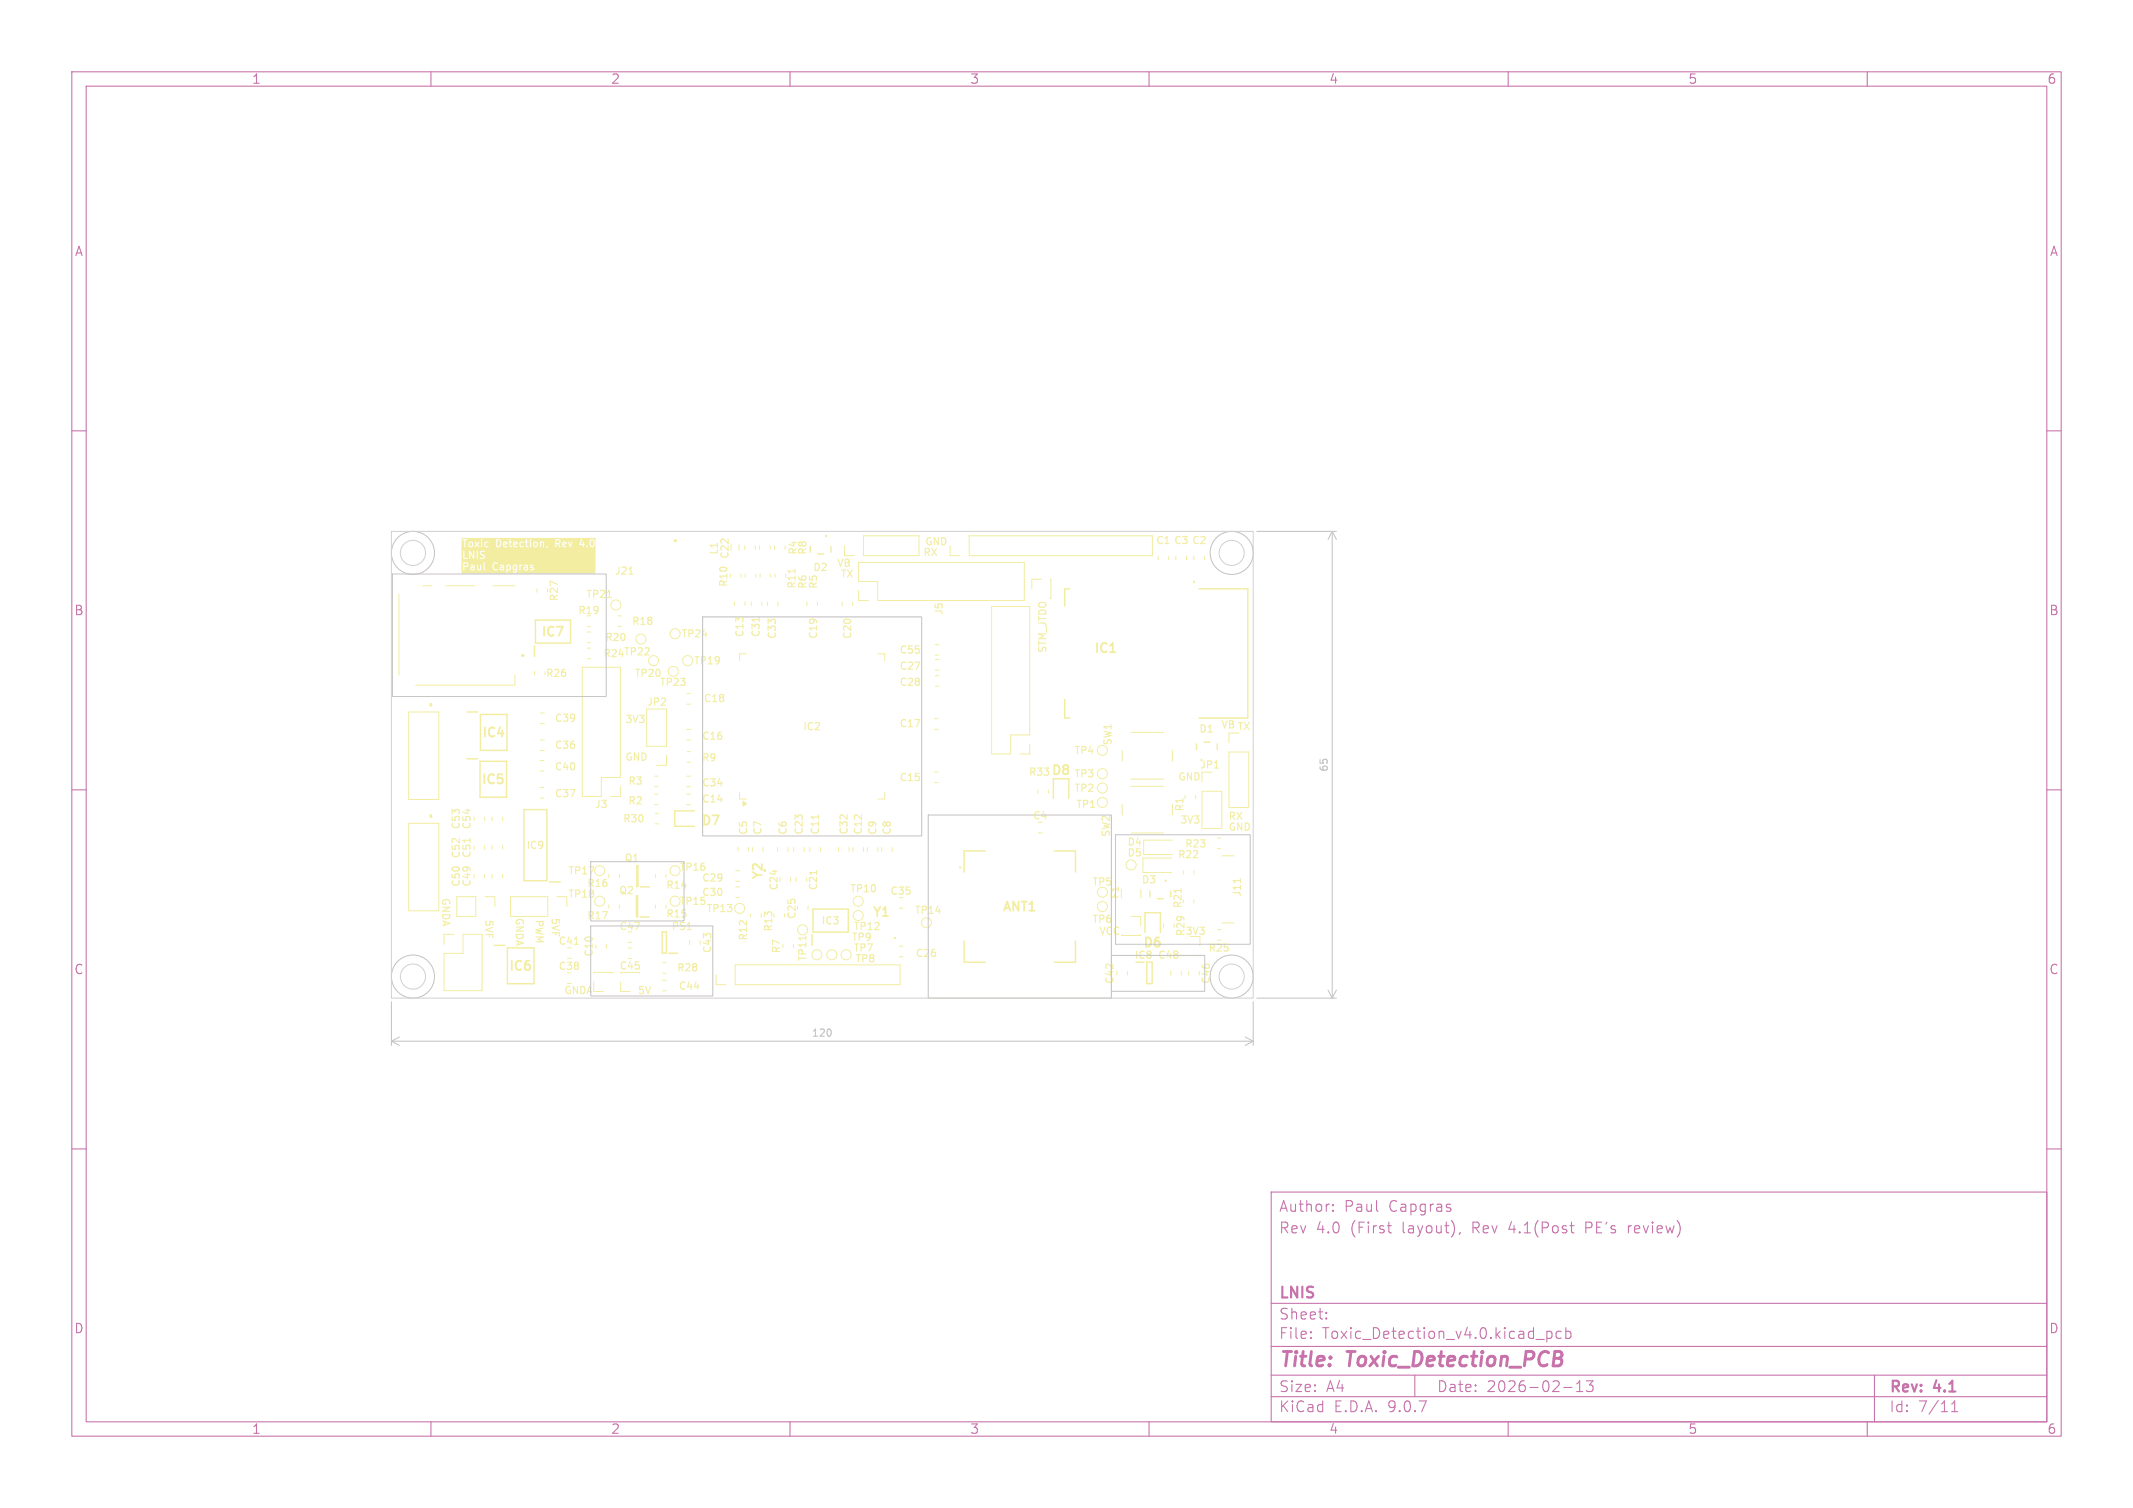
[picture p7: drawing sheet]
<svg xmlns="http://www.w3.org/2000/svg" width="297mm" height="210mm" viewBox="0 0 297 210" stroke-linecap="round" stroke-linejoin="round" font-family="sans-serif">
<defs><g id="words">
<g font-size="2.8" fill="#c872ab">
<text x="178" y="190.9">Title:</text>
<text x="187.7" y="190.9">Toxic_Detection_PCB</text>
</g>
<g font-size="2.1" fill="#c872ab">
<text x="178" y="172">Rev</text>
<text x="178" y="169">Author:</text>
<text x="183.2" y="172">4.0</text>
<text x="187.2" y="169">Paul</text>
<text x="188.1" y="172">(First</text>
<text x="193.4" y="169">Capgras</text>
<text x="195.4" y="172">layout),</text>
<text x="205.2" y="172">Rev</text>
<text x="210.5" y="172">4.1(Post</text>
<text x="221.3" y="172">PE's</text>
<text x="227.3" y="172">review)</text>
<text x="178" y="184">Sheet:</text>
<text x="178" y="181.2">LNIS</text>
<text x="178" y="186.7">File:</text>
<text x="184.1" y="186.7">Toxic_Detection_v4.0.kicad_pcb</text>
<text x="178" y="196.9">KiCad</text>
<text x="178" y="194.1">Size:</text>
<text x="184.7" y="194.1">A4</text>
<text x="185.7" y="196.9">E.D.A.</text>
<text x="193.3" y="196.9">9.0.7</text>
<text x="200" y="194.1">Date:</text>
<text x="207" y="194.1">2026-02-13</text>
<text x="263" y="194.3">Rev:</text>
<text x="263" y="196.9">Id:</text>
<text x="267.1" y="196.9">7/11</text>
<text x="269.4" y="194.3">4.1</text>
</g>
<g font-size="1.8" fill="#c872ab">
<text x="35" y="11.9">1</text>
<text x="85" y="11.9">2</text>
<text x="135" y="11.9">3</text>
<text x="185" y="11.9">4</text>
<text x="235" y="11.9">5</text>
<text x="285" y="11.9">6</text>
<text x="10.3" y="35.9">A</text>
<text x="285.4" y="35.9">A</text>
<text x="10.3" y="85.9">B</text>
<text x="285.3" y="85.9">B</text>
<text x="10.3" y="135.9">C</text>
<text x="285.3" y="135.9">C</text>
<text x="10.3" y="185.9">D</text>
<text x="285.3" y="185.9">D</text>
<text x="35" y="199.9">1</text>
<text x="85" y="199.9">2</text>
<text x="135" y="199.9">3</text>
<text x="185" y="199.9">4</text>
<text x="235" y="199.9">5</text>
<text x="285" y="199.9">6</text>
</g>
<g font-size="1.8" fill="#f2eda1">
<text x="75.2" y="89">IC7</text>
<text x="152.2" y="91.3">IC1</text>
<text x="67" y="103">IC4</text>
<text x="66.9" y="109.5">IC5</text>
<text x="146.3" y="108.3">D8</text>
<text x="97.5" y="115.3">D7</text>
<text x="106.5" y="122.7" transform="rotate(-90 106.5 122.7)">Y2</text>
<text x="121.3" y="128">Y1</text>
<text x="139.4" y="127.3">ANT1</text>
<text x="70.7" y="135.5">IC6</text>
<text x="159" y="132.3">D6</text>
</g>
<g font-size="1.4" fill="#f2eda1">
<text x="100.2" y="77.3" transform="rotate(-90 100.2 77.3)">L1</text>
<text x="101.7" y="77.9" transform="rotate(-90 101.7 77.9)">C22</text>
<text x="111.2" y="77.4" transform="rotate(-90 111.2 77.4)">R4</text>
<text x="112.5" y="77.4" transform="rotate(-90 112.5 77.4)">R8</text>
<text x="128.5" y="77.5">RX</text>
<text x="128.8" y="76">GND</text>
<text x="160.9" y="76">C1 C3 C2</text>
<text x="77.9" y="83.8" transform="rotate(-90 77.9 83.8)">R27</text>
<text x="81.5" y="83.5">TP21</text>
<text x="85.5" y="80.2">J21</text>
<text x="101.5" y="81.8" transform="rotate(-90 101.5 81.8)">R10</text>
<text x="111" y="82.1" transform="rotate(-90 111 82.1)">R11</text>
<text x="112.5" y="82.1" transform="rotate(-90 112.5 82.1)">R6</text>
<text x="113.1" y="79.7">D2</text>
<text x="114" y="82.1" transform="rotate(-90 114 82.1)">R5</text>
<text x="116.5" y="79">VB</text>
<text x="117" y="80.5">TX</text>
<text x="80.4" y="85.7">R19</text>
<text x="84.2" y="89.5">R20</text>
<text x="87.9" y="87.2">R18</text>
<text x="94.8" y="89">TP24</text>
<text x="103.7" y="88.8" transform="rotate(-90 103.7 88.8)">C13</text>
<text x="106" y="88.8" transform="rotate(-90 106 88.8)">C31</text>
<text x="108.2" y="89.1" transform="rotate(-90 108.2 89.1)">C33</text>
<text x="114" y="89.1" transform="rotate(-90 114 89.1)">C19</text>
<text x="118.7" y="89.1" transform="rotate(-90 118.7 89.1)">C20</text>
<text x="131.5" y="85.7" transform="rotate(-90 131.5 85.7)">J5</text>
<text x="75.9" y="94.5">R26</text>
<text x="83.9" y="91.7">R24 TP22</text>
<text x="88.3" y="94.5">TP20</text>
<text x="91.8" y="95.7">TP23</text>
<text x="96.5" y="92.7">TP19</text>
<text x="125.2" y="95.7">C28</text>
<text x="125.2" y="91.2">C55</text>
<text x="125.2" y="93.5">C27</text>
<text x="145.7" y="91" transform="rotate(-90 145.7 91)">STM_JTDO</text>
<text x="77.2" y="100.7">C39</text>
<text x="87" y="100.8">3V3</text>
<text x="90" y="98.5">JP2</text>
<text x="97.9" y="98">C18</text>
<text x="111.7" y="101.9">IC2</text>
<text x="125.2" y="101.5">C17</text>
<text x="170" y="101.5">VB TX</text>
<text x="77.2" y="107.5">C40</text>
<text x="77.2" y="104.5">C36</text>
<text x="87" y="106">GND</text>
<text x="97.6" y="106.2">R9</text>
<text x="97.7" y="103.2">C16</text>
<text x="149.5" y="105.2">TP4</text>
<text x="155" y="103.9" transform="rotate(-90 155 103.9)">SW1</text>
<text x="166.9" y="102.2">D1</text>
<text x="167" y="107.2">JP1</text>
<text x="77.2" y="111.2">C37</text>
<text x="82.7" y="112.7">J3</text>
<text x="87.4" y="112.2">R2</text>
<text x="87.4" y="109.5">R3</text>
<text x="97.7" y="109.7">C34</text>
<text x="97.7" y="112">C14</text>
<text x="125.2" y="109">C15</text>
<text x="143.2" y="108.2">R33</text>
<text x="149.5" y="108.5">TP3</text>
<text x="149.5" y="110.5">TP2</text>
<text x="149.8" y="112.7">TP1</text>
<text x="164" y="108.8">GND</text>
<text x="165" y="113.1" transform="rotate(-90 165 113.1)">R1</text>
<text x="64.2" y="119.6" transform="rotate(-90 64.2 119.6)">C52</text>
<text x="64.2" y="115.6" transform="rotate(-90 64.2 115.6)">C53</text>
<text x="65.7" y="119.6" transform="rotate(-90 65.7 119.6)">C51</text>
<text x="65.7" y="115.6" transform="rotate(-90 65.7 115.6)">C54</text>
<text x="73.2" y="118.4">IC9</text>
<text x="86.7" y="114.7">R30</text>
<text x="104.2" y="116.4" transform="rotate(-90 104.2 116.4)">C5</text>
<text x="106.2" y="116.4" transform="rotate(-90 106.2 116.4)">C7</text>
<text x="109.7" y="116.4" transform="rotate(-90 109.7 116.4)">C6</text>
<text x="112" y="116.3" transform="rotate(-90 112 116.3)">C23</text>
<text x="114.2" y="116.3" transform="rotate(-90 114.2 116.3)">C11</text>
<text x="118.2" y="116.3" transform="rotate(-90 118.2 116.3)">C32</text>
<text x="120.2" y="116.3" transform="rotate(-90 120.2 116.3)">C12</text>
<text x="122.2" y="116.4" transform="rotate(-90 122.2 116.4)">C9</text>
<text x="124.2" y="116.4" transform="rotate(-90 124.2 116.4)">C8</text>
<text x="143.7" y="114.3">C4</text>
<text x="154.7" y="116.7" transform="rotate(-90 154.7 116.7)">SW2</text>
<text x="156.9" y="119.5">D5</text>
<text x="156.9" y="118">D4</text>
<text x="163.9" y="119.7">R22</text>
<text x="164.2" y="114.8">3V3</text>
<text x="164.9" y="118.2">R23</text>
<text x="171" y="115.8">GND</text>
<text x="171" y="114.3">RX</text>
<text x="61.5" y="125" transform="rotate(90 61.5 125)">GNDA</text>
<text x="64.2" y="123.6" transform="rotate(-90 64.2 123.6)">C50</text>
<text x="65.7" y="123.6" transform="rotate(-90 65.7 123.6)">C49</text>
<text x="79" y="125.2">TP18</text>
<text x="79" y="122">TP17</text>
<text x="81.7" y="123.7">R16</text>
<text x="86.1" y="124.7">Q2</text>
<text x="86.9" y="120.2">Q1</text>
<text x="92.7" y="124">R14</text>
<text x="94.5" y="121.5">TP16</text>
<text x="97.7" y="123">C29</text>
<text x="97.7" y="125">C30</text>
<text x="108.5" y="124.1" transform="rotate(-90 108.5 124.1)">C24</text>
<text x="114" y="124.1" transform="rotate(-90 114 124.1)">C21</text>
<text x="118.3" y="124.5">TP10</text>
<text x="123.9" y="124.8">C35</text>
<text x="152" y="123.5">TP5</text>
<text x="156" y="125.3" transform="rotate(-90 156 125.3)">F1</text>
<text x="158.9" y="123.2">D3</text>
<text x="173" y="125" transform="rotate(-90 173 125)">J11</text>
<text x="67.5" y="128" transform="rotate(90 67.5 128)">5VF</text>
<text x="71.7" y="127.8" transform="rotate(90 71.7 127.8)">GNDA</text>
<text x="74.5" y="128" transform="rotate(90 74.5 128)">PWM</text>
<text x="76.7" y="127.8" transform="rotate(90 76.7 127.8)">5VF</text>
<text x="77.7" y="131.8">C41</text>
<text x="81.7" y="128.2">R17</text>
<text x="86.2" y="129.7">C47</text>
<text x="92.7" y="128">R15</text>
<text x="93.4" y="129.7">PS1</text>
<text x="94.5" y="126.2">TP15</text>
<text x="98.3" y="127.2">TP13</text>
<text x="104.2" y="131.1" transform="rotate(-90 104.2 131.1)">R12</text>
<text x="107.7" y="129.8" transform="rotate(-90 107.7 129.8)">R13</text>
<text x="111" y="128.1" transform="rotate(-90 111 128.1)">C25</text>
<text x="114.3" y="128.9">IC3</text>
<text x="118.5" y="131.2">TP9</text>
<text x="118.8" y="129.7">TP12</text>
<text x="127.3" y="127.5">TP14</text>
<text x="152" y="128.7">TP6</text>
<text x="153" y="130.3">VCC</text>
<text x="164.7" y="126.6" transform="rotate(-90 164.7 126.6)">R21</text>
<text x="165" y="130.3">3V3</text>
<text x="165.1" y="130.5" transform="rotate(-90 165.1 130.5)">R29</text>
<text x="77.7" y="135.3">C38</text>
<text x="82.7" y="133.3" transform="rotate(-90 82.7 133.3)">C10</text>
<text x="86.2" y="135.2">C45</text>
<text x="94.2" y="135.5">R28</text>
<text x="99.2" y="132.8" transform="rotate(-90 99.2 132.8)">C43</text>
<text x="108.8" y="132.9" transform="rotate(-90 108.8 132.9)">R7</text>
<text x="112.5" y="134" transform="rotate(-90 112.5 134)">TP11</text>
<text x="118.8" y="132.7">TP7</text>
<text x="119" y="134.2">TP8</text>
<text x="127.4" y="133.5">C26</text>
<text x="155.2" y="137.1" transform="rotate(-90 155.2 137.1)">C42</text>
<text x="157.9" y="133.7">IC8</text>
<text x="161.2" y="133.7">C48</text>
<text x="168.2" y="132.7">R25</text>
<text x="168.7" y="137.1" transform="rotate(-90 168.7 137.1)">C46</text>
<text x="78.5" y="138.5">GNDA</text>
<text x="88.7" y="138.5">5V</text>
<text x="94.4" y="138">C44</text>
</g>
<g font-size="1.4" fill="#c2c2c2">
<text x="185.1" y="107.6" transform="rotate(-90 185.1 107.6)">65</text>
<text x="112.9" y="144.6">120</text>
</g>
</g></defs>
<g fill="none" stroke="#c872ab" stroke-width=".15">
<path d="M10 10h277v190h-277zM12 12h273v186h-273zM60 10v2M110 10v2M160 10v2M210 10v2M260 10v2M10 60h2M285 60h2M10 110h2M285 110h2M10 160h2"/>
<path d="M177 166h108v32h-108zM185.6 168.6h.1l-.1 .1M185.6 168.6h-.1l.1 .1M185.6 167.8v.1M185.6 168.6v.1M185.6 167.8h.1l-.1 .1M185.6 167.8h-.1l.1 .1M193.2 170.7h.5M193.5 171.6l.2 .1M202 168.3v.1v.2M203.3 171.6l-.1 .3M218.6 170.7h.6"/>
<path d="M218.9 171.6l.3 .1M226.7 170.7v1M226.8 170.8l-.1 .2M285 160h2M60 198v2M110 198v2M160 198v2M177 194.5h108M177 191.5h108M177 187.5h108M177 181.5h108M182.5 186.3h.1l-.1 .1"/>
<path d="M182.5 186.3v.1M182.5 185.5v.1M182.5 185.5h.1l-.1 .1M184.7 183.6v.1M184.7 183.6h-.1l.1 .1M184.7 182.8v.1M184.7 182.8h-.1l.1 .1M197 191.5v3M210 198v2M213.9 186.5h1.1M215.4 185.4v1.5M215.4 185.5l.4-.1 .3 .3v.4l-.1 .2-.2 .1-.4-.1"/>
<path d="M217.4 185.5l-.4-.1-.3 .3v.4l.1 .2 .2 .1 .4-.1M217.7 193.2h1.2M218 185.5l.5-.1 .2 .3v.4l-.1 .2-.1 .1-.5-.1M218 184.9v1.5M219.5 193.8h.9M219.5 192.7l.5-.4v1.5M220.9 192.3h.9l-.5 .6a.41 .41 0 0 1 .5 .3v.3l-.1 .2-.6 .1-.2-.1M260 198v2M261 191.5v6.5M271.7 196.6h.9M271.7 195.5l.5-.4v1.5"/>
</g>
<g fill="#f2eda1">
<path d="M71.6 78.8h.2v.5l-.2-.1z"/>
<path d="M70.7 78.8h.2l.1 .1v.3l-.1 .1h-.2z"/>
<path d="M65.6 79.1h.3v.2h-.3z"/>
<path d="M69.7 79.1h.3v.2h-.3z"/>
<path d="M73.1 79.1h.3v.2h-.3z"/>
<path d="M64.7 78.4l.3 .1v.3h-.3z"/>
<path d="M65.4 75.6h.2l.2 .1v.2l-.2 .2-.2-.2z"/>
<path d="M69.2 75.2a.42 .42 0 0 1 .5 .4 .42 .42 0 0 1-.5 .5z"/>
<path d="M70.2 75.6h.2l.1 .1h-.3z"/>
<path d="M71.6 75.6h.3v.1h-.3z"/>
<path d="M74.4 75.6h.2l.2 .1v.2l-.2 .2-.2-.2z"/>
<path d="M78.5 75.6h.2l.1 .1h-.4z"/>
<path d="M82.3 75.3l.1-.1a.48 .48 0 0 1 0 .9 .6 .6 0 0 1-.1-.8z"/>
<path d="M77.5 75.2l.3 .1 .1 .2-.4 .1z"/>
<path d="M64.3 74.9h18.6v5h-18.6v-1.5h.2l.1 1 .1-.3h.8l.1 .3h.5l-.1-.7h.4l.1 .7h.5l-.1-.8-.1 .1v.5v.1l-.2-.1-.1-.6-.1 .1-.7-.1-.2 .2h.4v.1h-.3l-.1 .2h-.8v-.1h.3l.2-.2v-.3l-.1-.1h2.2v.8l.2 .2h.1l-.1-.2v-.4h1.1l.1 .5 .3 .1h.3v-.1l-.1-.1a.29 .29 0 0 1-.4-.1h.8v.3h.5v-.7h.4l.1 1.1 .1-.1v-.3l.4-.1v-.4h.3v.3l.1 .2h.3l-.1 .2h-.2l-.1 .1h.5l.1-.2v-.8h.3l.1 .7 .1-.3h.4l.1 .3h.1h.4v-.6h.3l.1 .2 .3 .1-.1 .2h-.3l.1 .1h.3l.2-.2-.1-.2-.3-.1v-.1h.3l-.1-.2-.3 .1-.1 .1h-.3l-.2-.2h-.2l-.1 .2h.3l.1 .1h-.3l-.2 .2h-.4v-.3l.2-.1v-.1l-.4 .1-.7-.1-.2 .3h-.3l-.2-.3-.8 .1-.3-.1-.2 .2h.4v.1h-.3l-.1 .2h-.8a.42 .42 0 0 1 0-.5 .42 .42 0 0 1 .5-.1l-.1-.1-.2-.1-.3 .2-.1 .3h-1.1l-.1-.5-.1 .1h-2.2l-.1-.1-.7 .1v-1.6h.2l.1 1h.5v-.1h-.4v-.9h.6l.1 1h.1v-.8l.4 .8h.1v-1h.4v1h.1v-.8h.3l.1 .2 .5 .3-.2 .2h-.4v.1h.5l.2-.2-.1-.3-.4-.3 .1-.2 .4 .1v-.2h-.4l-.3 .3h-.3v-.3h-.6v.8l-.5-.8-1.1 .1v-.5h11.7l.1 .1 .2-.3-.1-.1-.2 .3h-11.7v-1.2l.4 .1v1h.1v-.5h.4v.3l.2 .2h.4l.1-.2-.1-.5h.3l.2 .3-.2 .3v.1l.3-.3 .2 .3h.1l-.2-.4 .3-.3h.2v.7h.1v-.5h.3v.3l.2 .2h.4v-.2l-.3 .1-.1-.2v-.3h.4l-.1-.2-.3 .1-.2 .2h-.3v-.3l-.1 .1-.3-.1-.3 .3-.2-.3-.4 .1-.2-.1-.2 .1-.2 .2h-.4v-.5h2.1l.2 .1 .1-.2h1.9v1l.1 .1h.4l.2-.6h.2l.1 .6h.5v-.2h-.4v-.1l.4-.1v-.3l.3 .1v.4l.2 .2 .2-.1-.2-.1v-.4h.4v.4l.2 .2h.2l.1-.1h-.3l-.1-.2 .4-.1 .1-.1h.2v.3l.1 .2h.4l.1-.1-.4-.1v-.3l.1-.1h.3v-.1l.3 .1v.4l.2 .2 .2-.1-.2-.1v-.4l.2-.1h.2l.1 .7 .1-.5h.2v.3l.2 .2h.4l.1-.2-.1-.5h.4v.7h.1v-.6h.3v.6h.1l.1-.6-.2-.2-.8 .1-.3-.1-.3 .3h-.2l-.1-.3-.3 .1-.2-.1v-.2h.4l.1 .1 .1-.2h3.3l.1 1.1h.1v-.4h.1l.3 .4h.1l-.2-.5 .2-.1h.3v.4l.2 .2h.3v-.2a.26 .26 0 0 1-.4-.1l.5-.1-.1-.3h.3l.3 .7 .2-.4h1.1v.1h.4l.1 .3 .1-.1h.3l.1 .1 .2-.1-.2-.1-.1 .1h-.3v-.2l.1-.1-.1-.1v-.2h.8l.1 .6 .3 .1 .3-.2v-.5l-.1-.3-.3-.1-.2 .1-.1 .3h-.8l-.1-.1-.1 .3h-.3l.2-.6-.1-.1-.2 .8h-1.1l.1-.3-.1-.1-.2 .5-.2-.5-.4 .1-.3-.1-.2 .2h-.3v-.3l-.2-.2h-.5h-3.3h-.1l-.1 .1h-.4l-.1-.1-.1 .3h-.6l-.3 .3h-.2l-.1-.2-.1-.1-.3 .1-.1 .1h-.4l.2-.1-.2-.1v-.3h-.1l-.1 .3h-.7l-.2 .2h-.2l-.1-.4-.3-.1-4.3 .1-.1-.1h-.7z"/>
</g>
<path d="M87.6 80h.5M110.7 79.2v.6M84.6 83.2h.5M105.7 86v.6M65.5 116.7v.6M114 113.5v.6M169.1 107h.6M80 131.5h.5M112.2 130.4v.5M113.7 121.2v.6M164.5 123.7v.6M172.7 122.4v.5" fill="none" stroke="#f2eda1" stroke-width=".15"/>
<path d="M154.6 90.8h.7" fill="none" stroke="#f2eda1" stroke-width=".25"/>
<g fill="none" stroke="#f2eda1" stroke-width=".14">
<path d="M102.9 75.8v.9M103.2 79.9v.5M103.7 76v.5M103.8 79.9v.5M105.2 76v.5M105.2 79.9v.5M105.8 76v.5M105.8 79.9v.5M107.2 76v.5M107.3 79.9v.5M107.8 76v.5M107.9 79.9v.5"/>
<path d="M109.3 76v.5M109.4 79.9v.5M117.6 76v1.4h1.4M119.5 78.3h23.1v5.3h-20.4v-2.6h-2.7zM120.2 74.6h7.8v2.8h-7.8zM132.3 76v1.4h1.4M134.9 74.6h25.6v2.8h-25.6zM161.3 77.5v.5M162.7 77.5v.5M163.7 77.5v.5M165.2 77.5v.5M166.2 77.5v.5"/>
<path d="M167.7 77.5v.5M55.6 82.8v11.2M56.9 99.2h4.2v12.1h-4.2zM58.9 81.6h1.2M62.1 81.6h4M68.6 81.6h3.1M71.7 94v1.4h-13.8M74.4 93.5v.5M74.8 82v.5M75.3 99.3h.5M76.2 82v.5M81.1 92.9h5.3v15.4h-2.7v2.6h-2.6z"/>
<path d="M81.8 90.3h.4M81.8 91.7h.4M81.8 87.2h.4M81.8 88h.4M81.8 89.5h.4M86 85.8h.5M86 87.2h.5M90 98.7h2.8v5.2h-2.8zM95.6 96.6h.5M95.6 98.1h.5M102.3 83.8v.5M103.7 83.8v.5"/>
<path d="M103.9 91.1h-.9v.9M104.6 83.8v.5M106.1 83.8v.5M106.9 83.8v.5M108.3 83.8v.5M112.4 83.8v.5M113.8 83.8v.5M117.3 83.8v.5M118.7 83.8v.5M119.5 82.3v1.3h1.4M122.2 91.1h1v.9M130.2 89.8h.5"/>
<path d="M130.2 91.2h.5M130.2 94.1h.6M130.2 95.6h.6M130.2 91.8h.6M130.2 93.3h.6M138.1 84.5h5.3v17.9h-2.7v2.6h-2.6zM145 80.7h-1.3v1.3M146.2 80.7h.1v2.6M56.9 114.7h4.2v12.1h-4.2zM67.5 113.8v.5M67.5 117.8v.5M68.5 113.8v.5"/>
<path d="M68.5 117.7v.6M70 113.8v.5M70 117.7v.6M75.2 105.9h.5M75.2 107.4h.5M75.2 109.7h.5M75.2 111.1h.5M75.3 100.8h.5M75.3 103h.5M75.3 104.5h.5M86.4 109.5v1.4h-1.4M91.1 108.1h.5"/>
<path d="M91.1 109.6h.5M91.1 110.6h.5M91.1 112.1h.5M91.2 113.3h.5M91.2 114.7h.5M92.8 105.2v1.4h-1.4M95.6 108.1h.5M95.6 109.6h.5M95.6 110.6h.5M95.6 112.1h.5M95.6 101.6h.5M95.6 103.1h.5"/>
<path d="M95.7 104.7h.5M95.7 106.1h.5M102.8 118v.5M103 110.3v1h.9M104.2 118v.5M104.8 118v.5M106.2 118v.5M108.3 118v.5M109.7 118v.5M110.5 118v.5M112 118v.5M112.8 118v.5"/>
<path d="M114.2 118v.5M116.8 118v.5M118.2 118v.5M118.8 118v.5M120.2 118v.5M120.8 118v.5M122.2 118v.5M122.8 118v.5M123.2 110.3v1h-1M124.2 118v.5M130.1 101.6h.5M130.1 107.5h.5"/>
<path d="M130.1 109h.5M130.1 100.1h.5M143.4 103.6v1.4h-1.4M144.5 110v.5M144.6 116h.5M146 110v.5M156.2 104.5v1.5M156.2 112v1.5M157.5 108.5h4.5M157.5 102h4.5M157.5 116h4.5M157.5 109.5h4.5"/>
<path d="M163.2 119.5h-4.1v2h4.1M163.2 104.5v1.5M163.2 112v1.5M163.2 117h-4v2h4M165 110.8v.4M166.5 110.8v.4M167.4 110.2h2.7v5.2h-2.7zM169.5 116.7h.5M169.5 118.2h.5M170.1 119.2h1.7M171.1 102.1v1.4M171.1 104.7h2.8v7.8h-2.8z"/>
<path d="M63.2 130.1h-1.4v1.4M63.6 124.9h2.7v2.7h-2.7zM64.5 130.1h2.6v7.9h-5.3v-5.2h2.7zM67.5 121.8v.5M67.5 124.9h1.4v1.4M68.5 121.8v.5M70 121.8v.5M71.1 124.9h5.2v2.7h-5.2zM77.5 124.9h1.4v1.4M79 137h.5M79 133.5h.5M82.7 136.8v1.3h1.3"/>
<path d="M82.7 135.5v-.1h2.6v.1M84.4 131.6v.5M84.8 121.8v.4M84.8 126v.5M86.2 121.8v.4M86.2 126v.5M86.4 136.8v1.3h1.3M86.4 135.4h2.7M87.5 131.2h.5M87.5 132h.5M87.5 133.5h.5M91.3 121.8v.4"/>
<path d="M91.3 126v.5M92.2 136.5h.6M92.2 138h.6M92.3 134.1h.4M92.3 135.5h.4M92.7 121.8v.4M92.7 126v.5M96 131v.5M97.5 131v.5M99.7 135.8v1.3h1.4M102.4 134.4h22.9v2.7h-22.9zM102.5 121.3h.5"/>
<path d="M102.5 122.7h.5M102.5 123.5h.5M102.5 125h.5M104.5 127.3v.4M106 127.3v.4M109.2 127.3v.4M110.1 122.2v.6M110.5 131.5v.5M110.9 122.2v.6M112.3 122.2v.6M112.5 126.2v.5M125.2 126.5h.5"/>
<path d="M125.2 131.8h.5M125.2 133.2h.5M157 135.3v.5M157.5 127.6h1.3v1.4M158.8 130.2v.1h-2.6M158.9 123.8v1.3M162 128.7v.4M163 135.3v.5M163.5 128.7v.4M164.4 133v.1h2.7v-.1M164.5 135.3v.5M164.8 121.3v.4"/>
<path d="M165.5 135.3v.5M166.2 121.3v.4M166.2 125.3v.4M167 135.3v.5M167.1 130.4v1.4M169.5 129.5h.5M169.5 130.9h.5M170.1 128.5h1.7"/>
<circle cx="115" cy="74.6" r=".05"/>
<circle cx="85.8" cy="84.2" r=".7"/>
<circle cx="89.2" cy="89" r=".7"/>
<circle cx="91" cy="92" r=".7"/>
<circle cx="93.8" cy="93.5" r=".7"/>
<circle cx="94" cy="88.2" r=".7"/>
<circle cx="95.8" cy="92" r=".7"/>
<circle cx="166.3" cy="81" r=".05"/>
<circle cx="153.5" cy="109.7" r=".7"/>
<circle cx="153.5" cy="107.7" r=".7"/>
<circle cx="153.5" cy="111.7" r=".7"/>
<circle cx="153.5" cy="104.5" r=".7"/>
<circle cx="83.5" cy="125.5" r=".7"/>
<circle cx="83.5" cy="121.2" r=".7"/>
<circle cx="94" cy="125.5" r=".7"/>
<circle cx="94" cy="121.2" r=".7"/>
<circle cx="103" cy="126.5" r=".7"/>
<circle cx="111.7" cy="129.5" r=".7"/>
<circle cx="113.7" cy="133" r=".7"/>
<circle cx="115.8" cy="133" r=".7"/>
<circle cx="117.8" cy="133" r=".7"/>
<circle cx="119.5" cy="125.5" r=".7"/>
<circle cx="119.5" cy="127.5" r=".7"/>
<circle cx="124.6" cy="130.7" r=".05"/>
<circle cx="129" cy="128.5" r=".7"/>
<circle cx="133.7" cy="120.8" r=".05"/>
<circle cx="153.5" cy="124.2" r=".7"/>
<circle cx="153.5" cy="126.2" r=".7"/>
<circle cx="157.5" cy="120.4" r=".7"/>
<circle cx="162.3" cy="122.7" r=".05"/>
</g>
<g fill="none" stroke="#f2eda1" stroke-width=".2">
<path d="M113.9 77.2h.8M115.7 76.1v.8M65.1 99.2h1.4M66.9 99.5h3.7v5h-3.7zM74.4 89.9v1.5M74.6 86.4h4.8v3.2h-4.8zM148.2 97.4v2.6h.7M148.9 82h-.7v2.4M166.9 82h6.9v18h-6.9M65 105.7h1.5M66.8 106h3.7v5h-3.7zM72.9 112.8h3.2v9.9h-3.2z"/>
<path d="M96.7 112.9h-2.8v2.2h2.8M137.2 118.5h-2.9v3M146.7 108.5v2.7M146.8 118.5h2.9v3M148.8 108.5v2.7M166.6 103.6v.8M167.6 103.4h.8M169.5 103.6v.8M68.8 131.7h1.5M70.6 132h3.8v5h-3.8zM76.5 122.8h1.5M88.6 124.7h.2v3h-.2z"/>
<path d="M88.7 120.5v3h.1v-3M89.1 127.7h1.3M89.2 123.5h1.2M92.2 129.8h.6v2.9h-.6zM93.1 132.8h1.2M113.1 130.2v1.5M113.2 126.6h4.9v3.2h-4.9zM134.3 131.1v2.9h2.9M149.7 131.1v2.9h-2.9M159.4 129.9v-2.8h2.2v2.8M159.7 134v3h.7v-3M160.1 124.1v.8"/>
<path d="M161.1 125.2h.9M163 124.1v.8"/>
<circle cx="94" cy="75.3" r=".05"/>
<circle cx="60" cy="98.2" r=".1"/>
<circle cx="72.8" cy="91.3" r=".05"/>
<circle cx="60" cy="113.7" r=".1"/>
</g>
<g fill="#f2eda1" stroke="#f2eda1" stroke-width=".14">
<path d="M103.5 111.6l.4 .3-.4 .4z"/>
<circle cx="166.3" cy="81" r=".05"/>
<circle cx="166.3" cy="81.1" r=".05"/>
<circle cx="115" cy="74.6" r=".05"/>
<circle cx="115" cy="74.7" r=".05"/>
<circle cx="162.3" cy="122.6" r=".05"/>
<circle cx="162.3" cy="122.7" r=".05"/>
<circle cx="60" cy="113.6" r=".1"/>
<circle cx="60" cy="113.7" r=".1"/>
<circle cx="124.6" cy="130.6" r=".05"/>
<circle cx="124.6" cy="130.7" r=".05"/>
<circle cx="94.1" cy="75.3" r=".1"/>
<circle cx="94" cy="75.3" r=".1"/>
<circle cx="72.7" cy="91.3" r=".1"/>
<circle cx="72.8" cy="91.3" r=".1"/>
<circle cx="133.6" cy="120.8" r=".05"/>
<circle cx="133.7" cy="120.8" r=".05"/>
<circle cx="60" cy="98" r=".1"/>
<circle cx="60" cy="98.2" r=".1"/>
</g>
<g fill="none" stroke="#c2c2c2" stroke-width=".14">
<path d="M54.7 79.9h29.7v17.1h-29.7zM175 74h11.1M185.5 74v65M185.5 74l.6 1.1M185.5 74l-.6 1.1M97.8 85.9h30.5v30.5h-30.5zM129.3 113.5h25.4v25.5h-25.4zM155.3 116.3h18.8v15.2h-18.8zM54.5 139.5v6.1M82.3 129h17v9.7h-17zM82.3 120h12.9v8.3h-12.9zM154.7 133.1h13v5h-13z"/>
<path d="M174.5 139.5v6.1M175 139h11.1M184.9 137.9l.6 1.1M186.1 137.9l-.6 1.1M54.5 145h120M54.5 145l1.1 .6M55.6 144.4l-1.1 .6M173.4 144.4l1.1 .6M174.5 145l-1.1 .6"/>
<circle cx="57.5" cy="77" r="3"/>
<circle cx="171.5" cy="77" r="3"/>
<circle cx="57.5" cy="136" r="3"/>
<circle cx="171.5" cy="136" r="3"/>
</g>
<path d="M115.7 143.5v.6" fill="none" stroke="#c2c2c2" stroke-width=".15"/>
<g fill="none" stroke="#d0d2cd" stroke-width=".14">
<path d="M54.5 74h120v65h-120z"/>
<circle cx="57.5" cy="77" r="1.75"/>
<circle cx="171.5" cy="77" r="1.75"/>
<circle cx="57.5" cy="136" r="1.75"/>
<circle cx="171.5" cy="136" r="1.75"/>
</g>
<use href="#words"/>
</svg>
